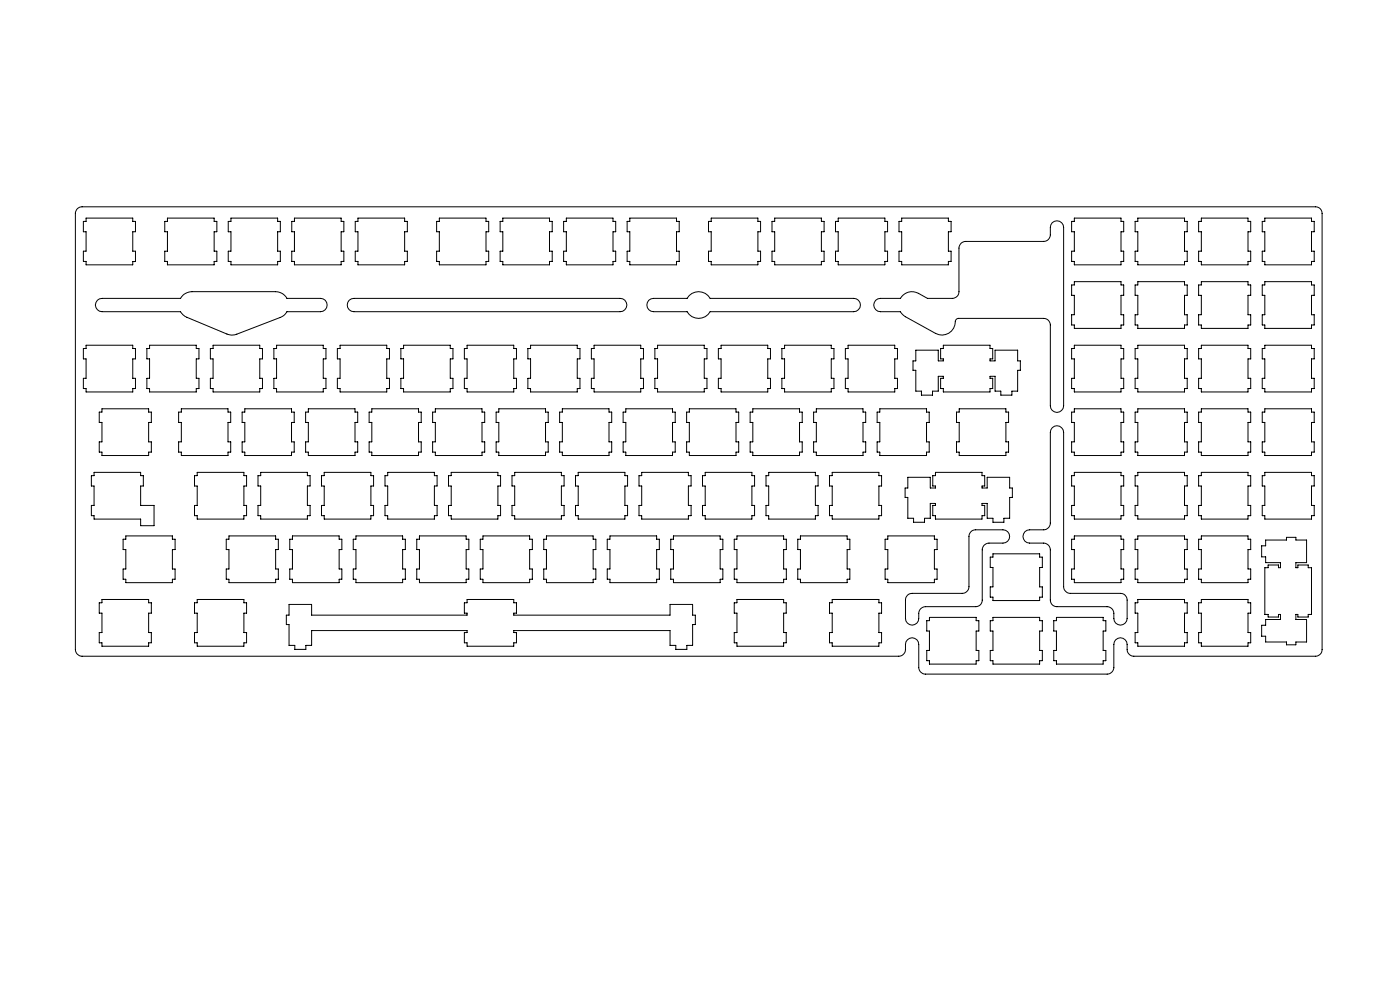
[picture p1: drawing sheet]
<svg xmlns="http://www.w3.org/2000/svg" width="420mm" height="297mm" viewBox="0 0 420 297" stroke-linecap="round" stroke-linejoin="round" font-family="sans-serif">
<g fill="none" stroke="#000" stroke-width=".3">
<path d="M23.2 62.5l.6-.4 .8-.1h370.1a1.93 1.93 0 0 1 1.9 2v130.7a1.99 1.99 0 0 1-1.9 2h-54.6a2.05 2.05 0 0 1-2-2 2.65 2.65 0 0 0-1.2-3.4 1.99 1.99 0 0 0-2.7 1.8v6.9a2.05 2.05 0 0 1-2.1 2h-54.5a2.05 2.05 0 0 1-2-2v-6.9a1.99 1.99 0 0 0-2-2 1.99 1.99 0 0 0-2 2 3.2 3.2 0 0 1-.6 3l-.6 .4-.8 .2h-245a2.05 2.05 0 0 1-2-2v-130.7zM25.8 65.4h14v1h.8v3.1h-.8v5.8h.8v3.1h-.8v1h-14v-1.1h-.8v-3h.8v-5.8h-.8v-3.1h.8zM50.2 65.4h14v1h.9v3.1h-.9v5.8h.9v3h-.9v1.1h-14v-1.1h-.8v-3h.8v-5.8h-.8v-3.1h.8zM69.3 65.4h14v1h.8v3.1h-.8v5.8h.8v3h-.8v1.1h-14v-1.1h-.8v-3h.8v-5.8h-.8v-3.1h.8zM88.3 65.4h14v1h.9v3.1h-.9v5.8h.9v3h-.9v1.1h-14v-1.1h-.8v-3h.8v-5.8h-.8v-3.1h.8zM107.4 65.4h14v1h.8v3.1h-.8v5.8h.8v3h-.8v1.1h-14v-1.1h-.8v-3h.8v-5.8h-.8v-3.1h.8zM131.8 65.4h14v1h.8v3.1h-.8v5.8h.8v3h-.8v1.1h-14v-1.1h-.8v-3h.8v-5.8h-.8v-3.1h.8zM150.8 65.4h14.1v1h.8v3.1h-.8v5.8h.8v3h-.8v1.1h-14.1v-1.1h-.8v-3h.8v-5.8h-.8v-3.1h.8zM169.9 65.4h14v1h.8v3.1h-.8v5.8h.8v3h-.8v1.1h-14v-1.1h-.8v-3h.8v-5.8h-.8v-3.1h.8zM188.9 65.4h14.1v1h.8v3.1h-.8v5.8h.8v3h-.8v1.1h-14.1v-1.1h-.8v-3h.8v-5.8h-.8v-3.1h.8zM213.4 65.4h14v1h.8v3.1h-.8v5.8h.8v3h-.8v1.1h-14v-1.1h-.9v-3h.9v-5.8h-.9v-3.1h.9zM232.4 65.4h14v1h.8v3.1h-.8v5.8h.8v3h-.8v1.1h-14v-1.1h-.8v-3h.8v-5.8h-.8v-3.1h.8z"/>
<path d="M251.5 65.4h14v1h.8v3.1h-.8v5.8h.8v3h-.8v1.1h-14v-1.1h-.9v-3h.9v-5.8h-.9v-3.1h.9zM270.5 65.4h14v1h.8v3.1h-.8v5.8h.8v3h-.8v1.1h-14v-1.1h-.8v-3h.8v-5.8h-.8v-3.1h.8zM322.3 65.4h14v1h.8v3.1h-.8v5.8h.8v3h-.8v1.1h-14v-1.1h-.8v-3h.8v-5.8h-.8v-3.1h.8zM341.3 65.4h14.1v1h.8v3.1h-.8v5.8h.8v3h-.8v1.1h-14.1v-1.1h-.8v-3h.8v-5.8h-.8v-3.1h.8zM360.4 65.4h14v1h.8v3.1h-.8v5.8h.8v3h-.8v1.1h-14v-1.1h-.8v-3h.8v-5.8h-.8v-3.1h.8zM379.4 65.4h14.1v1h.8v3.1h-.8v5.8h.8v3h-.8v1.1h-14.1v-1.1h-.7v-3h.7v-5.8h-.7v-3.1h.7zM29.2 90l.6-.4 .8-.2h23.6a4 4 0 0 1 3.4-2h25a3.9 3.9 0 0 1 3.5 2h10.1a1.99 1.99 0 0 1 1.9 2 1.99 1.99 0 0 1-1.9 2h-10.1a3.6 3.6 0 0 1-2 1.7l-13.1 5.1a3.8 3.8 0 0 1-2.9-.1l-12.6-5.3-1.3-1.4h-23.6a2.01 2.01 0 0 1-1.8-1.2 2.01 2.01 0 0 1 .4-2.2zM104.7 90l1.5-.6h79.9a1.99 1.99 0 0 1 2 2 1.99 1.99 0 0 1-2 2h-79.9a2.01 2.01 0 0 1-1.9-1.2 2.01 2.01 0 0 1 .4-2.2zM194.6 90l.7-.4 .8-.2h10a4 4 0 0 1 6.9 0h43.1a1.99 1.99 0 0 1 2 2 1.99 1.99 0 0 1-2 2h-43.1a4 4 0 0 1-6.9 0h-10a2.01 2.01 0 0 1-1.9-1.2 2.01 2.01 0 0 1 .4-2.2zM262.7 90l.6-.4 .8-.2h6a4 4 0 0 1 5.4-1.5l2.7 1.5h7.5a1.99 1.99 0 0 0 2-2v-13a2.05 2.05 0 0 1 2-2h23.4a1.99 1.99 0 0 0 2-2v-2.2a1.99 1.99 0 0 1 2-2 1.99 1.99 0 0 1 2 2v53.4a1.99 1.99 0 0 1-2 2 1.99 1.99 0 0 1-2-2v-24.2a1.99 1.99 0 0 0-2-2h-25.5a.96 .96 0 0 0-1 1 4 4 0 0 1-6 3.5l-9-5-1.5-1.5h-6a2.01 2.01 0 0 1-1.8-1.2 2.01 2.01 0 0 1 .4-2.2zM322.3 84.4h14v1h.8v3.1h-.8v5.8h.8v3.1h-.8v1h-14v-1h-.8v-3.1h.8v-5.8h-.8v-3.1h.8zM341.3 84.4h14.1v1h.8v3.1h-.8v5.8h.8v3.1h-.8v1h-14.1v-1h-.8v-3.1h.8v-5.8h-.8v-3.1h.8z"/>
<path d="M360.4 84.4h14v1h.8v3.1h-.8v5.8h.8v3.1h-.8v1h-14v-1h-.8v-3.1h.8v-5.8h-.8v-3.1h.8zM379.4 84.4h14.1v1h.8v3.1h-.8v5.8h.8v3.1h-.8v1h-14.1v-1h-.7v-3.1h.7v-5.8h-.7v-3.1h.7zM25.8 103.5h14v1h.8v3.1h-.8v5.8h.8v3h-.8v1.1h-14v-1.1h-.8v-3h.8v-5.8h-.8v-3.1h.8zM44.9 103.5h14v1h.8v3.1h-.8v5.8h.8v3h-.8v1.1h-14v-1.1h-.8v-3h.8v-5.8h-.8v-3.1h.8zM63.9 103.5h14v1h.8v3.1h-.8v5.8h.8v3h-.8v1.1h-14v-1.1h-.8v-3h.8v-5.8h-.8v-3.1h.8zM83 103.5h14v1h.8v3.1h-.8v5.8h.8v3h-.8v1.1h-14v-1.1h-.8v-3h.8v-5.8h-.8v-3.1h.8zM102 103.5h14v1h.8v3.1h-.8v5.8h.8v3h-.8v1.1h-14v-1.1h-.8v-3h.8v-5.8h-.8v-3.1h.8zM121.1 103.5h14v1h.8v3.1h-.8v5.8h.8v3h-.8v1.1h-14v-1.1h-.8v-3h.8v-5.8h-.8v-3.1h.8zM140.1 103.5h14v1h.8v3.1h-.8v5.8h.8v3h-.8v1.1h-14v-1.1h-.8v-3h.8v-5.8h-.8v-3.1h.8zM159.2 103.5h14v1h.8v3.1h-.8v5.8h.8v3h-.8v1.1h-14v-1.1h-.8v-3h.8v-5.8h-.8v-3.1h.8zM178.2 103.5h14v1h.8v3.1h-.8v5.8h.8v3h-.8v1.1h-14v-1.1h-.8v-3h.8v-5.8h-.8v-3.1h.8zM197.3 103.5h14v1h.8v3.1h-.8v5.8h.8v3h-.8v1.1h-14v-1.1h-.8v-3h.8v-5.8h-.8v-3.1h.8z"/>
<path d="M216.3 103.5h14v1h.8v3.1h-.8v5.8h.8v3h-.8v1.1h-14v-1.1h-.8v-3h.8v-5.8h-.8v-3.1h.8zM235.4 103.5h14v1h.8v3.1h-.8v5.8h.8v3h-.8v1.1h-14v-1.1h-.8v-3h.8v-5.8h-.8v-3.1h.8zM254.4 103.5h14v1h.8v3.1h-.8v5.8h.8v3h-.8v1.1h-14v-1.1h-.8v-3h.8v-5.8h-.8v-3.1h.8zM274.7 104.9h6.8v3.3h1.5v-.6h-.8v-3.1h.8v-1h14v1h.8v3.1h-.8v.6h1.5v-3.3h6.8v3.3h.8v2.8h-.8v6.2h-1.7v1.2h-3.4v-1.2h-1.7v-4.4h-1.5v.6h.8v3h-.8v1.1h-14v-1.1h-.8v-3h.8v-.6h-1.5v4.4h-1.7v1.2h-3.4v-1.2h-1.7v-6.2h-.8v-2.8h.8zM322.3 103.5h14v1h.8v3.1h-.8v5.8h.8v3h-.8v1.1h-14v-1.1h-.8v-3h.8v-5.8h-.8v-3.1h.8zM341.3 103.5h14.1v1h.8v3.1h-.8v5.8h.8v3h-.8v1.1h-14.1v-1.1h-.8v-3h.8v-5.8h-.8v-3.1h.8zM360.4 103.5h14v1h.8v3.1h-.8v5.8h.8v3h-.8v1.1h-14v-1.1h-.8v-3h.8v-5.8h-.8v-3.1h.8zM379.4 103.5h14.1v1h.8v3.1h-.8v5.8h.8v3h-.8v1.1h-14.1v-1.1h-.7v-3h.7v-5.8h-.7v-3.1h.7zM30.6 122.5h14v1h.8v3.1h-.8v5.8h.8v3.1h-.8v1h-14v-1h-.8v-3.1h.8v-5.8h-.8v-3.1h.8zM54.4 122.5h14v1h.8v3.1h-.8v5.8h.8v3.1h-.8v1h-14v-1h-.8v-3.1h.8v-5.8h-.8v-3.1h.8zM73.4 122.5h14.1v1h.8v3.1h-.8v5.8h.8v3.1h-.8v1h-14.1v-1h-.8v-3.1h.8v-5.8h-.8v-3.1h.8zM92.5 122.5h14v1h.8v3.1h-.8v5.8h.8v3.1h-.8v1h-14v-1h-.8v-3.1h.8v-5.8h-.8v-3.1h.8z"/>
<path d="M111.5 122.5h14.1v1h.8v3.1h-.8v5.8h.8v3.1h-.8v1h-14.1v-1h-.8v-3.1h.8v-5.8h-.8v-3.1h.8zM130.6 122.5h14v1h.8v3.1h-.8v5.8h.8v3.1h-.8v1h-14v-1h-.8v-3.1h.8v-5.8h-.8v-3.1h.8zM149.6 122.5h14.1v1h.8v3.1h-.8v5.8h.8v3.1h-.8v1h-14.1v-1h-.8v-3.1h.8v-5.8h-.8v-3.1h.8zM168.7 122.5h14v1h.8v3.1h-.8v5.8h.8v3.1h-.8v1h-14v-1h-.8v-3.1h.8v-5.8h-.8v-3.1h.8zM187.7 122.5h14.1v1h.8v3.1h-.8v5.8h.8v3.1h-.8v1h-14.1v-1h-.8v-3.1h.8v-5.8h-.8v-3.1h.8zM206.8 122.5h14v1h.8v3.1h-.8v5.8h.8v3.1h-.8v1h-14v-1h-.8v-3.1h.8v-5.8h-.8v-3.1h.8zM225.8 122.5h14.1v1h.8v3.1h-.8v5.8h.8v3.1h-.8v1h-14.1v-1h-.8v-3.1h.8v-5.8h-.8v-3.1h.8zM244.9 122.5h14v1h.8v3.1h-.8v5.8h.8v3.1h-.8v1h-14v-1h-.8v-3.1h.8v-5.8h-.8v-3.1h.8zM263.9 122.5h14.1v1h.8v3.1h-.8v5.8h.8v3.1h-.8v1h-14.1v-1h-.8v-3.1h.8v-5.8h-.8v-3.1h.8zM287.8 122.5h14v1h.8v3.1h-.8v5.8h.8v3.1h-.8v1h-14v-1h-.9v-3.1h.9v-5.8h-.9v-3.1h.9zM315.7 128.2a1.99 1.99 0 0 1 2.2-.5 1.99 1.99 0 0 1 1.2 1.9v46.2a2.05 2.05 0 0 0 2 2h15a1.99 1.99 0 0 1 2 2v5.5a1.99 1.99 0 0 1-2 2.1 1.99 1.99 0 0 1-1.9-2.1 3.2 3.2 0 0 0-.6-2.9l-1.5-.6h-15a1.93 1.93 0 0 1-2-2v-15a2.05 2.05 0 0 0-2-2h-4.2a1.99 1.99 0 0 1-2-2 1.99 1.99 0 0 1 2-2h4.2a2.05 2.05 0 0 0 2-2v-27.2l.1-.8zM322.3 122.5h14v1h.8v3.1h-.8v5.8h.8v3.1h-.8v1h-14v-1h-.8v-3.1h.8v-5.8h-.8v-3.1h.8z"/>
<path d="M341.3 122.5h14.1v1h.8v3.1h-.8v5.8h.8v3.1h-.8v1h-14.1v-1h-.8v-3.1h.8v-5.8h-.8v-3.1h.8zM360.4 122.5h14v1h.8v3.1h-.8v5.8h.8v3.1h-.8v1h-14v-1h-.8v-3.1h.8v-5.8h-.8v-3.1h.8zM379.4 122.5h14.1v1h.8v3.1h-.8v5.8h.8v3.1h-.8v1h-14.1v-1h-.7v-3.1h.7v-5.8h-.7v-3.1h.7zM28.2 141.6h14v1h.8v3.1h-.8v5.8h4v6h-4v-1.9h-14v-1.1h-.8v-3h.8v-5.8h-.8v-3.1h.8zM59.2 141.6h14v1h.8v3.1h-.8v5.8h.8v3h-.8v1.1h-14v-1.1h-.9v-3h.9v-5.8h-.9v-3.1h.9zM78.2 141.6h14v1h.8v3.1h-.8v5.8h.8v3h-.8v1.1h-14v-1.1h-.8v-3h.8v-5.8h-.8v-3.1h.8zM97.3 141.6h14v1h.8v3.1h-.8v5.8h.8v3h-.8v1.1h-14v-1.1h-.9v-3h.9v-5.8h-.9v-3.1h.9zM116.3 141.6h14v1h.8v3.1h-.8v5.8h.8v3h-.8v1.1h-14v-1.1h-.8v-3h.8v-5.8h-.8v-3.1h.8zM135.4 141.6h14v1h.8v3.1h-.8v5.8h.8v3h-.8v1.1h-14v-1.1h-.9v-3h.9v-5.8h-.9v-3.1h.9zM154.4 141.6h14v1h.8v3.1h-.8v5.8h.8v3h-.8v1.1h-14v-1.1h-.8v-3h.8v-5.8h-.8v-3.1h.8zM173.5 141.6h14v1h.8v3.1h-.8v5.8h.8v3h-.8v1.1h-14v-1.1h-.9v-3h.9v-5.8h-.9v-3.1h.9zM192.5 141.6h14v1h.8v3.1h-.8v5.8h.8v3h-.8v1.1h-14v-1.1h-.8v-3h.8v-5.8h-.8v-3.1h.8z"/>
<path d="M211.6 141.6h14v1h.8v3.1h-.8v5.8h.8v3h-.8v1.1h-14v-1.1h-.9v-3h.9v-5.8h-.9v-3.1h.9zM230.6 141.6h14v1h.8v3.1h-.8v5.8h.8v3h-.8v1.1h-14v-1.1h-.8v-3h.8v-5.8h-.8v-3.1h.8zM249.7 141.6h14v1h.8v3.1h-.8v5.8h.8v3h-.8v1.1h-14v-1.1h-.9v-3h.9v-5.8h-.9v-3.1h.9zM272.3 143h6.8v3.3h1.5v-.6h-.8v-3.1h.8v-1h14v1h.8v3.1h-.8v.6h1.6v-3.3h6.7v3.3h.8v2.8h-.8v6.2h-1.7v1.2h-3.3v-1.2h-1.7v-4.4h-1.6v.6h.8v3h-.8v1.1h-14v-1.1h-.8v-3h.8v-.6h-1.5v4.4h-1.7v1.2h-3.3v-1.2h-1.8v-6.2h-.8v-2.8h.8zM322.3 141.6h14v1h.8v3.1h-.8v5.8h.8v3h-.8v1.1h-14v-1.1h-.8v-3h.8v-5.8h-.8v-3.1h.8zM341.3 141.6h14.1v1h.8v3.1h-.8v5.8h.8v3h-.8v1.1h-14.1v-1.1h-.8v-3h.8v-5.8h-.8v-3.1h.8zM360.4 141.6h14v1h.8v3.1h-.8v5.8h.8v3h-.8v1.1h-14v-1.1h-.8v-3h.8v-5.8h-.8v-3.1h.8zM379.4 141.6h14.1v1h.8v3.1h-.8v5.8h.8v3h-.8v1.1h-14.1v-1.1h-.7v-3h.7v-5.8h-.7v-3.1h.7zM30.6 179.7h14v1h.8v3.1h-.8v5.8h.8v3h-.8v1.1h-14v-1.1h-.8v-3h.8v-5.8h-.8v-3.1h.8zM37.7 160.6h14v1h.8v3.1h-.8v5.8h.8v3.1h-.8v1h-14v-1h-.8v-3.1h.8v-5.8h-.8v-3.1h.8zM59.2 179.7h14v1h.8v3.1h-.8v5.8h.8v3h-.8v1.1h-14v-1.1h-.9v-3h.9v-5.8h-.9v-3.1h.9zM68.7 160.6h14v1h.8v3.1h-.8v5.8h.8v3.1h-.8v1h-14v-1h-.8v-3.1h.8v-5.8h-.8v-3.1h.8z"/>
<path d="M87.7 160.6h14v1h.9v3.1h-.9v5.8h.9v3.1h-.9v1h-14v-1h-.8v-3.1h.8v-5.8h-.8v-3.1h.8zM106.8 160.6h14v1h.8v3.1h-.8v5.8h.8v3.1h-.8v1h-14v-1h-.8v-3.1h.8v-5.8h-.8v-3.1h.8zM125.8 160.6h14v1h.9v3.1h-.9v5.8h.9v3.1h-.9v1h-14v-1h-.8v-3.1h.8v-5.8h-.8v-3.1h.8zM144.9 160.6h14v1h.8v3.1h-.8v5.8h.8v3.1h-.8v1h-14v-1h-.8v-3.1h.8v-5.8h-.8v-3.1h.8zM163.9 160.6h14v1h.9v3.1h-.9v5.8h.9v3.1h-.9v1h-14v-1h-.8v-3.1h.8v-5.8h-.8v-3.1h.8zM183 160.6h14v1h.8v3.1h-.8v5.8h.8v3.1h-.8v1h-14v-1h-.8v-3.1h.8v-5.8h-.8v-3.1h.8zM202 160.6h14v1h.9v3.1h-.9v5.8h.9v3.1h-.9v1h-14v-1h-.8v-3.1h.8v-5.8h-.8v-3.1h.8zM221.1 160.6h14v1h.8v3.1h-.8v5.8h.8v3.1h-.8v1h-14v-1h-.8v-3.1h.8v-5.8h-.8v-3.1h.8zM221.1 179.7h14v1h.8v3.1h-.8v5.8h.8v3h-.8v1.1h-14v-1.1h-.8v-3h.8v-5.8h-.8v-3.1h.8zM240.1 160.6h14v1h.9v3.1h-.9v5.8h.9v3.1h-.9v1h-14v-1h-.8v-3.1h.8v-5.8h-.8v-3.1h.8zM249.7 179.7h14v1h.8v3.1h-.8v5.8h.8v3h-.8v1.1h-14v-1.1h-.9v-3h.9v-5.8h-.9v-3.1h.9zM266.3 160.6h14v1h.8v3.1h-.8v5.8h.8v3.1h-.8v1h-14v-1h-.8v-3.1h.8v-5.8h-.8v-3.1h.8z"/>
<path d="M272.2 178.4l.7-.4 .7-.2h15.1a2.05 2.05 0 0 0 2-2v-15a1.99 1.99 0 0 1 2-2h8.2a1.99 1.99 0 0 1 2 2 1.99 1.99 0 0 1-2 2h-4.2a2.05 2.05 0 0 0-2 2v15a1.93 1.93 0 0 1-2 2h-15.1a2.05 2.05 0 0 0-2 2 2.65 2.65 0 0 1-1.2 3.4 1.99 1.99 0 0 1-2.8-1.9v-5.5l.2-.7zM297.9 166h14v1h.8v3.1h-.8v5.8h.8v3.1h-.8v1h-14v-1h-.8v-3.1h.8v-5.8h-.8v-3.1h.8zM322.3 160.6h14v1h.8v3.1h-.8v5.8h.8v3.1h-.8v1h-14v-1h-.8v-3.1h.8v-5.8h-.8v-3.1h.8zM341.3 160.6h14.1v1h.8v3.1h-.8v5.8h.8v3.1h-.8v1h-14.1v-1h-.8v-3.1h.8v-5.8h-.8v-3.1h.8zM341.3 179.7h14.1v1h.8v3.1h-.8v5.8h.8v3h-.8v1.1h-14.1v-1.1h-.8v-3h.8v-5.8h-.8v-3.1h.8zM360.4 160.6h14v1h.8v3.1h-.8v5.8h.8v3.1h-.8v1h-14v-1h-.8v-3.1h.8v-5.8h-.8v-3.1h.8zM360.4 179.7h14v1h.8v3.1h-.8v5.8h.8v3h-.8v1.1h-14v-1.1h-.8v-3h.8v-5.8h-.8v-3.1h.8zM379.7 161.9h6.2v-.9h2.9v.9h3.2v6.7h-3.2v1.5h.6v-.8h3.1v.8h1v14h-1v.8h-3.1v-.8h-.6v1.6h3.2v6.7h-3.2v.8h-2.9v-.8h-6.2v-1.7h-1.2v-3.3h1.2v-1.7h4.4v-1.6h-.6v.8h-3.1v-.8h-1v-14h1v-.8h3.1v.8h.6v-1.5h-4.4v-1.7h-1.2v-3.3h1.2zM86.7 181.1h6.8v3.3h46.6v-.6h-.8v-3.1h.8v-1h14v1h.8v3.1h-.8v.6h46.9v-3.3h6.8v3.3h.8v2.8h-.8v6.2h-1.7v1.2h-3.4v-1.2h-1.7v-4.4h-46.9v.6h.8v3h-.8v1.1h-14v-1.1h-.8v-3h.8v-.6h-46.6v4.4h-1.7v1.2h-3.4v-1.2h-1.7v-6.2h-.8v-2.8h.8zM278.8 185h14v1h.9v3.1h-.9v5.8h.9v3.1h-.9v1h-14v-1h-.8v-3.1h.8v-5.8h-.8v-3.1h.8zM297.9 185h14v1h.8v3.1h-.8v5.8h.8v3.1h-.8v1h-14v-1h-.8v-3.1h.8v-5.8h-.8v-3.1h.8zM316.9 185h14v1h.9v3.1h-.9v5.8h.9v3.1h-.9v1h-14v-1h-.8v-3.1h.8v-5.8h-.8v-3.1h.8z"/>
</g>
</svg>
